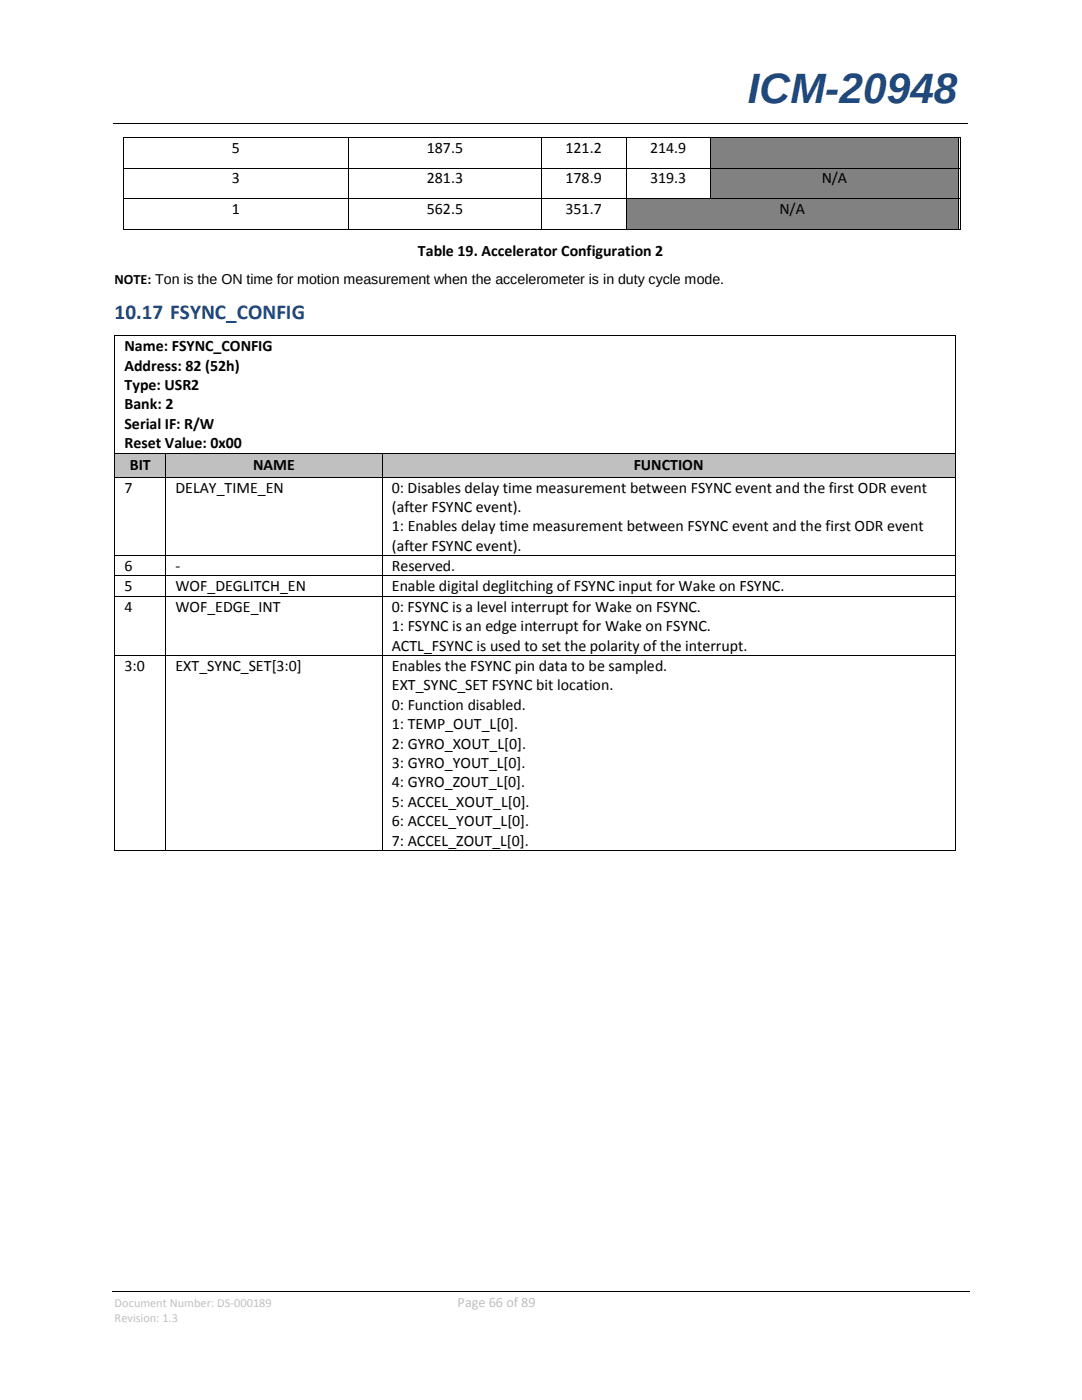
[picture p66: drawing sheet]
<svg xmlns="http://www.w3.org/2000/svg" width="216mm" height="279mm" viewBox="0 0 216 279" stroke-linecap="round" stroke-linejoin="round" font-family="sans-serif">
<defs><g id="words">
<text font-size="8.5" fill="#1f497d" x="149.2" y="20.6">ICM-20948</text>
<text font-size="4.2" fill="#1f497d" x="22.9" y="63.7">10.17 FSYNC_CONFIG</text>
<g font-size="3.2">
<text x="46.3" y="30.4">5</text>
<text x="85.2" y="30.4">187.5</text>
<text x="112.8" y="30.4">121.2</text>
<text x="129.7" y="30.4">214.9</text>
<text x="46.3" y="36.6">3</text>
<text x="85.2" y="36.6">281.3</text>
<text x="112.8" y="36.6">178.9</text>
<text x="129.7" y="36.6">319.3</text>
<text x="164" y="36.6">N/A</text>
<text x="46.3" y="42.8">1</text>
<text x="85.2" y="42.8">562.5</text>
<text x="112.8" y="42.8">351.7</text>
<text x="155.5" y="42.8">N/A</text>
<text x="83.4" y="51.1">Table 19. Accelerator Configuration 2</text>
<text x="24.8" y="70.1">Name: FSYNC_CONFIG</text>
<text x="24.8" y="74">Address: 82 (52h)</text>
<text x="24.8" y="77.9">Type: USR2</text>
<text x="24.8" y="81.7">Bank: 2</text>
<text x="24.8" y="85.6">Serial IF: R/W</text>
<text x="24.8" y="89.5">Reset Value: 0x00</text>
<text x="25.9" y="93.9">BIT</text>
<text x="50.5" y="93.9">NAME</text>
<text x="126.4" y="93.9">FUNCTION</text>
<text x="24.8" y="98.3">7</text>
<text x="35" y="98.3">DELAY_TIME_EN</text>
<text x="78.2" y="98.3">0: Disables delay time measurement between FSYNC event and the first ODR event</text>
<text x="78.2" y="102.2">(after FSYNC event).</text>
<text x="78.2" y="106">1: Enables delay time measurement between FSYNC event and the first ODR event</text>
<text x="24.8" y="114">6</text>
<text x="35" y="114">-</text>
<text x="78.2" y="109.9">(after FSYNC event).</text>
<text x="78.2" y="114">Reserved.</text>
<text x="24.8" y="118">5</text>
<text x="35" y="118">WOF_DEGLITCH_EN</text>
<text x="78.2" y="118">Enable digital deglitching of FSYNC input for Wake on FSYNC.</text>
<text x="24.8" y="122.1">4</text>
<text x="35" y="122.1">WOF_EDGE_INT</text>
<text x="78.2" y="122.1">0: FSYNC is a level interrupt for Wake on FSYNC.</text>
<text x="78.2" y="125.9">1: FSYNC is an edge interrupt for Wake on FSYNC.</text>
<text x="78.2" y="129.8">ACTL_FSYNC is used to set the polarity of the interrupt.</text>
<text x="24.8" y="133.9">3:0</text>
<text x="35" y="133.9">EXT_SYNC_SET[3:0]</text>
<text x="78.2" y="133.9">Enables the FSYNC pin data to be sampled.</text>
<text x="78.2" y="137.8">EXT_SYNC_SET FSYNC bit location.</text>
<text x="78.2" y="141.6">0: Function disabled.</text>
<text x="78.2" y="145.5">1: TEMP_OUT_L[0].</text>
<text x="78.2" y="149.4">2: GYRO_XOUT_L[0].</text>
<text x="78.2" y="153.2">3: GYRO_YOUT_L[0].</text>
<text x="78.2" y="157.1">4: GYRO_ZOUT_L[0].</text>
<text x="78.2" y="161">5: ACCEL_XOUT_L[0].</text>
<text x="78.2" y="164.9">6: ACCEL_YOUT_L[0].</text>
<text x="78.2" y="168.7">7: ACCEL_ZOUT_L[0].</text>
</g>
<text font-size="2.8" x="22.9" y="56.7">NOTE: Ton is the ON time for motion measurement when the accelerometer is in duty cycle mode.</text>
<text font-size="2.8" fill="#c0c0c0" x="91.3" y="260.8">Page 66 of 89</text>
<g font-size="2.5" fill="#c0c0c0">
<text x="22.9" y="260.8">Document Number: DS-000189</text>
<text x="22.9" y="263.9">Revision: 1.3</text>
</g>
</g></defs>
<path d="M22.6 24.6h170.4M22.4 257.7h171.1" fill="none" stroke="#000" stroke-width=".2"/>
<path d="M87.5 24.6h.2v.1h-.2z" fill="#000"/>
<path d="M141.9 27.4h49.3v6h-49.3z" fill-rule="evenodd" fill="#818181"/>
<path d="M143.7 27.4h45.7v6h-45.7z" fill="#818181"/>
<path d="M24.5 27.3h.2v.1h-.2zM69.5 27.3h.2v.1h-.2zM107.9 27.3h.2v.1h-.2zM124.9 27.3h.2v.1h-.2zM141.7 27.3h.2v.1h-.2zM191.2 27.3h.1v.1h-.1zM191.3 27.3h.2v.1h-.2zM191.5 27.3h.1v.1h-.1z" fill="#000"/>
<path d="M24.6 27.4v6M24.7 27.3h44.8M69.6 27.4v6M69.7 27.3h38.2M108 27.4v6M108.1 27.3h16.8M125 27.4v6M125.1 27.3h16.6M141.8 27.4v6M141.9 27.3h49.3M191.3 27.4v6M191.6 27.4v6" fill="none" stroke="#000" stroke-width=".2"/>
<path d="M141.9 33.6h49.3v6h-49.3z" fill-rule="evenodd" fill="#818181"/>
<path d="M143.7 33.6h45.7v6h-45.7z" fill="#818181"/>
<path d="M24.5 33.4h.2v.2h-.2zM69.5 33.4h.2v.2h-.2zM107.9 33.4h.2v.2h-.2zM124.9 33.4h.2v.2h-.2zM141.7 33.4h.2v.2h-.2zM191.2 33.4h.1v.2h-.1zM191.3 33.4h.2v.2h-.2zM191.5 33.4h.1v.2h-.1z" fill="#000"/>
<path d="M24.6 33.6v6M24.7 33.5h44.8M69.6 33.6v6M69.7 33.5h38.2M108 33.6v6M108.1 33.5h16.8M125 33.6v6M125.1 33.5h16.6M141.8 33.6v6M141.9 33.5h49.3M191.3 33.6v6M191.6 33.6v6" fill="none" stroke="#000" stroke-width=".2"/>
<path d="M125.1 39.8h66.1v6h-66.1z" fill-rule="evenodd" fill="#818181"/>
<path d="M126.9 39.8h62.5v6h-62.5z" fill="#818181"/>
<g fill="#000">
<path d="M24.5 39.6h.2v.2h-.2zM69.5 39.6h.2v.2h-.2zM107.9 39.6h.2v.2h-.2zM124.9 39.6h.2v.2h-.2zM141.7 39.6h.2v.2h-.2zM191.2 39.6h.1v.2h-.1zM191.3 39.6h.2v.2h-.2zM191.5 39.6h.1v.2h-.1zM24.5 45.8h.2v.2h-.2zM69.5 45.8h.2v.2h-.2zM107.9 45.8h.2v.2h-.2zM124.9 45.8h.2v.2h-.2z"/>
<path d="M191.2 45.8h.1v.2h-.1zM191.3 45.8h.2v.2h-.2zM191.5 45.8h.1v.2h-.1zM22.9 66.9h.1v.2h-.1zM190.5 66.9h.2v.2h-.2z"/>
</g>
<g fill="none" stroke="#000" stroke-width=".2">
<path d="M24.6 39.8v6M24.7 39.7h44.8M69.6 39.8v6M69.7 39.7h38.2M108 39.8v6M108.1 39.7h16.8M125 39.8v6M125.1 39.7h16.6M141.9 39.7h49.3M191.3 39.8v6M191.6 39.8v6M24.7 45.9h44.8"/>
<path d="M69.7 45.9h38.2M108.1 45.9h16.8M125.1 45.9h66.1M22.9 67.1v23.2M23 67h167.5M190.6 67.1v23.2"/>
</g>
<g fill="#c0c0c0">
<path d="M23 90.5h10v4.6h-10z" fill-rule="evenodd"/>
<path d="M33.2 90.5h43v4.6h-43z" fill-rule="evenodd"/>
<path d="M76.4 90.5h114.1v4.6h-114.1z" fill-rule="evenodd"/>
</g>
<g fill="#c0c0c0">
<path d="M24.9 90.5h6.3v4.6h-6.3z"/>
<path d="M35 90.5h39.4v4.6h-39.4z"/>
<path d="M78.2 90.5h110.5v4.6h-110.5z"/>
</g>
<g fill="#000">
<path d="M22.9 90.3h.1v.2h-.1zM22.9 95.1h.1v.2h-.1zM33 90.3h.2v.2h-.2zM33 95.1h.2v.2h-.2zM76.2 90.3h.2v.2h-.2zM76.2 95.1h.2v.2h-.2zM190.5 90.3h.2v.2h-.2zM190.5 95.1h.2v.2h-.2zM22.9 110.8h.1v.2h-.1zM22.9 114.8h.1v.2h-.1zM22.9 118.9h.1v.1h-.1zM33 110.8h.2v.2h-.2z"/>
<path d="M33 114.8h.2v.2h-.2zM33 118.9h.2v.1h-.2zM76.2 110.8h.2v.2h-.2zM76.2 114.8h.2v.2h-.2zM76.2 118.9h.2v.1h-.2zM190.5 110.8h.2v.2h-.2zM190.5 114.8h.2v.2h-.2zM190.5 118.9h.2v.1h-.2zM22.9 130.7h.1v.2h-.1zM33 130.7h.2v.2h-.2zM76.2 130.7h.2v.2h-.2zM190.5 130.7h.2v.2h-.2z"/>
<path d="M22.9 169.6h.1v.2h-.1zM33 169.6h.2v.2h-.2zM76.2 169.6h.2v.2h-.2zM190.5 169.6h.2v.2h-.2z"/>
</g>
<g fill="none" stroke="#000" stroke-width=".2">
<path d="M22.9 90.5v4.6M22.9 95.3v15.5M23 90.4h10M23 95.2h10M33.1 90.5v4.6M33.1 95.3v15.5M33.2 90.4h43M33.2 95.2h43M76.3 90.5v4.6M76.3 95.3v15.5M76.4 90.4h114.1M76.4 95.2h114.1"/>
<path d="M190.6 90.5v4.6M190.6 95.3v15.5M22.9 111v3.8M22.9 115v3.9M22.9 119v11.7M23 110.9h10M23 114.9h10M23 119h10M33.1 111v3.8M33.1 115v3.9M33.1 119v11.7M33.2 110.9h43"/>
<path d="M33.2 114.9h43M33.2 119h43M76.3 111v3.8M76.3 115v3.9M76.3 119v11.7M76.4 110.9h114.1M76.4 114.9h114.1M76.4 119h114.1M190.6 111v3.8M190.6 115v3.9M190.6 119v11.7M22.9 130.9v38.7"/>
<path d="M23 130.8h10M33.1 130.9v38.7M33.2 130.8h43M76.3 130.9v38.7M76.4 130.8h114.1M190.6 130.9v38.7M23 169.7h10M33.2 169.7h43M76.4 169.7h114.1"/>
</g>
<use href="#words"/>
</svg>
